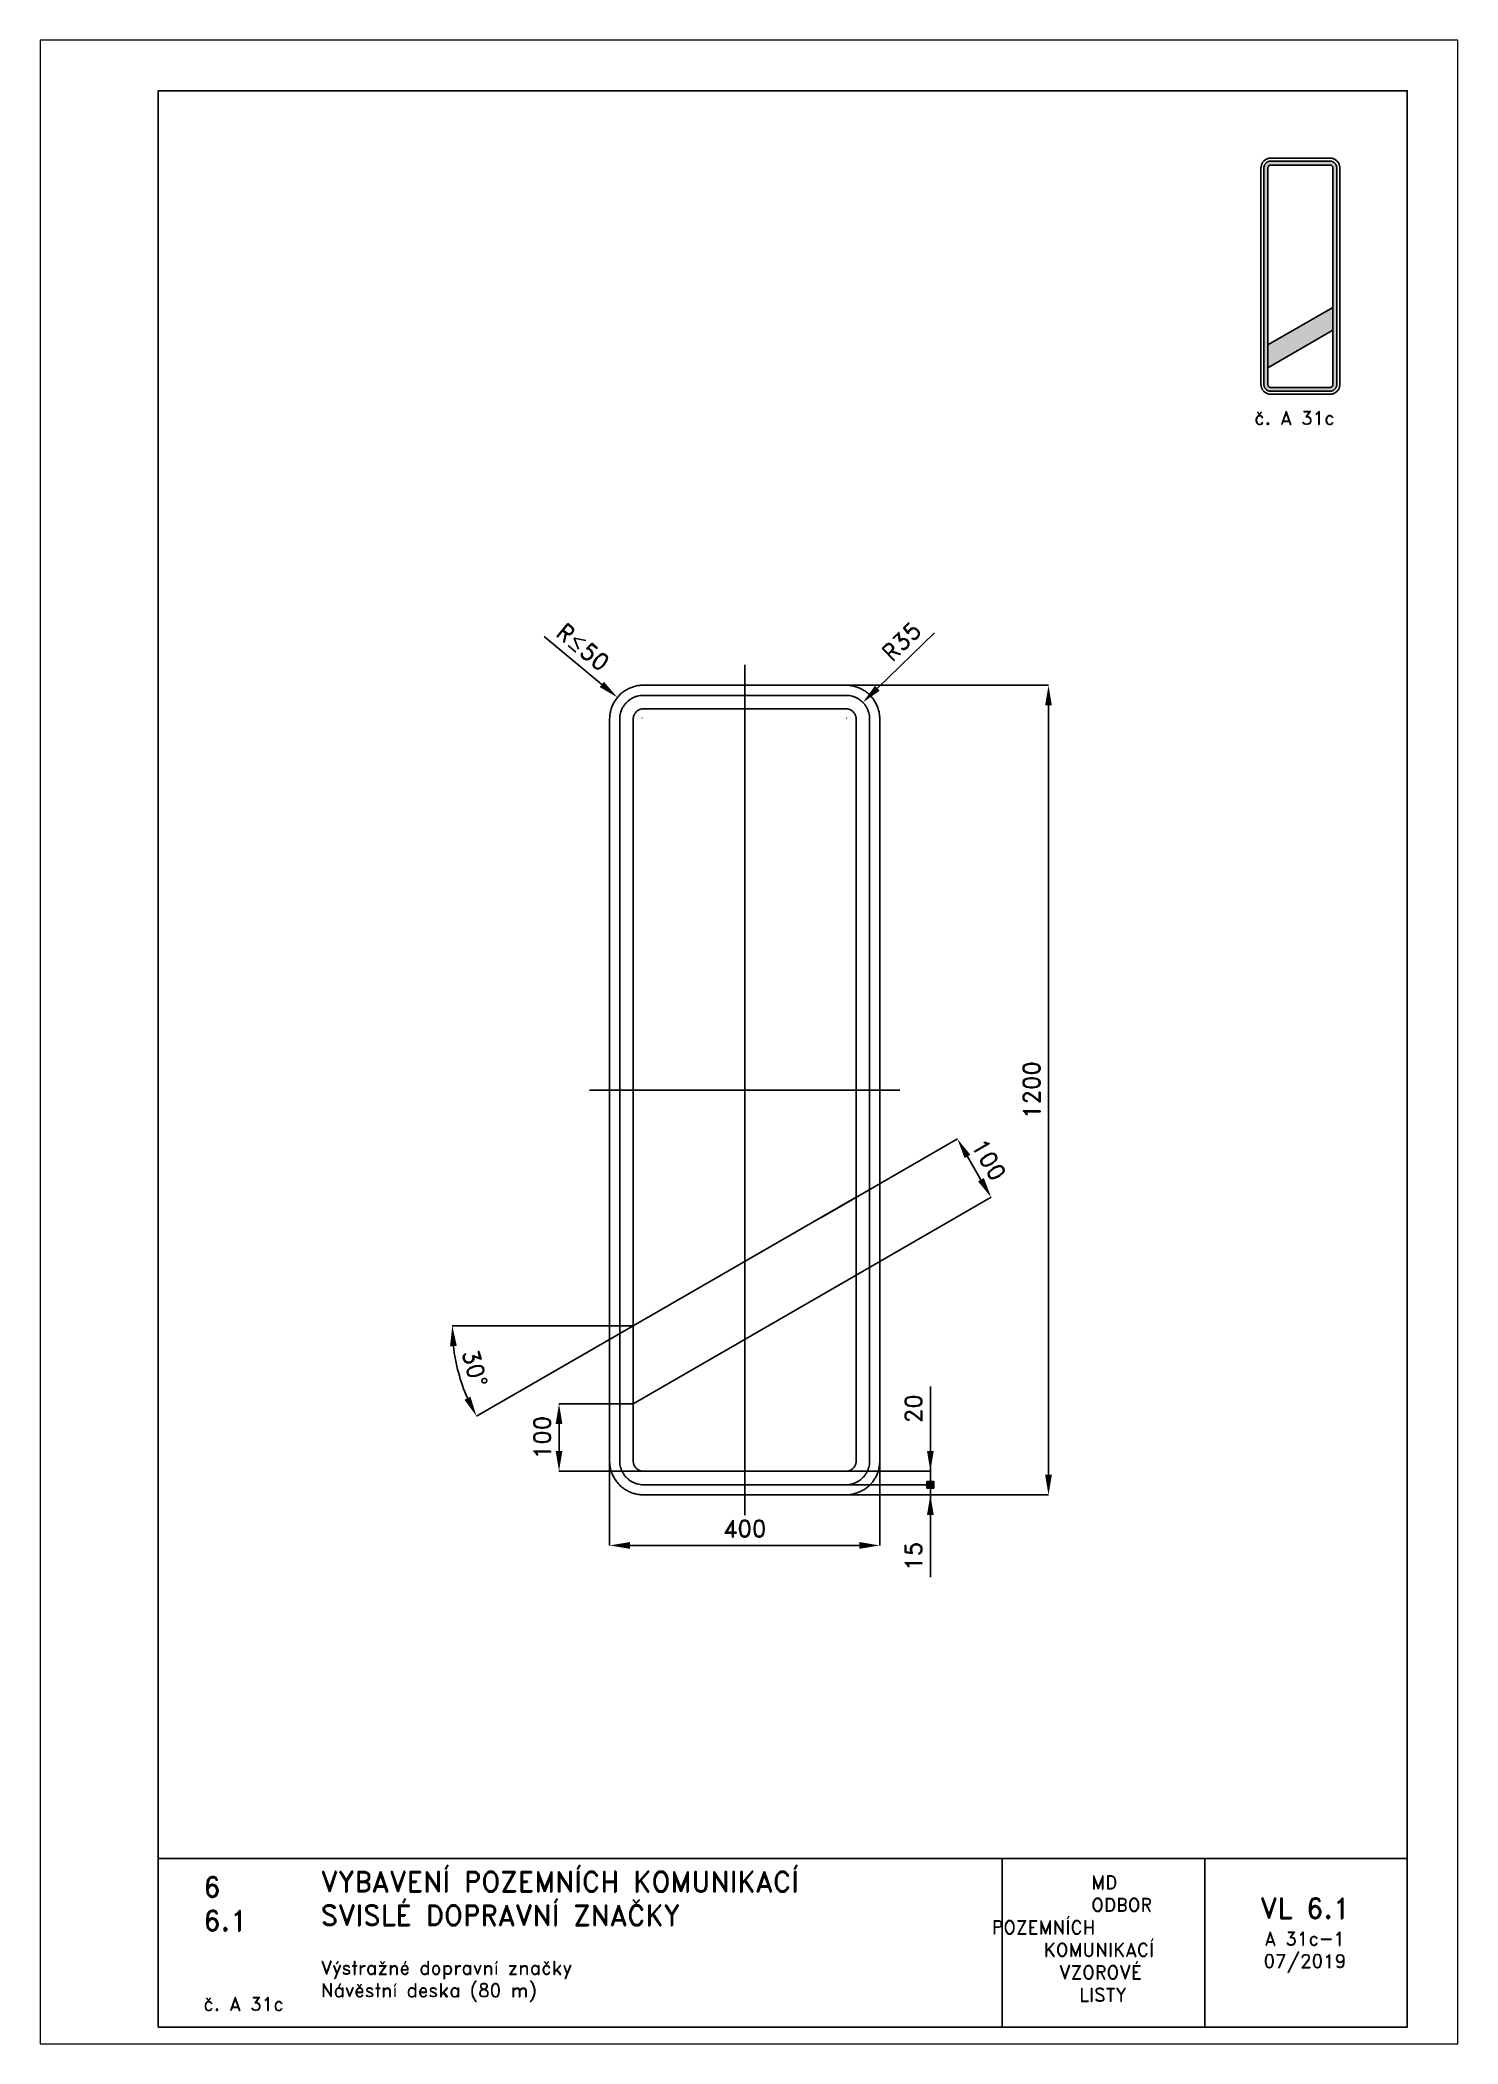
# Paper-space layout 'A 31c-1' of a CAD drawing. Header units: millimetres. Extents: x 0 to 210, y 0 to 297.
# The model-space entities are those that its viewports show. They can reach past a viewport. Long polylines and large blocks are cut down to what shows.
import ezdxf

# ---------------------------------------------------------------- set-up
doc = ezdxf.new("R2010")
doc.units = ezdxf.units.MM
doc.header["$LTSCALE"] = 5
doc.linetypes.add('ČERCHOVANÁX2', pattern=[2, 1, -0.5, 0, -0.5])
for name, color, linetype in [('Kóty', 2, 'Continuous'), ('Rozpiska', 7, 'Continuous'), ('Značka', 7, 'Continuous')]:
    doc.layers.add(name, color=color, linetype=linetype)
doc.layers.add('Rámeček', color=6, linetype='Continuous', plot=False)
doc.styles.get("Standard").update_dxf_attribs({"font": 'romand.shx', "height": 25})
doc.dimstyles.get("Standard").update_dxf_attribs({"dimtxt": 25, "dimasz": 30, "dimexe": 0.18, "dimexo": 0.0625, "dimgap": 12.5, "dimtad": 1, "dimdec": 0, "dimzin": 0, "dimdsep": 46, "dimtxsty": 'Standard', "dimcen": 0.09, "dimadec": 0, "dimazin": 0, "dimtfac": 1, "dimtdec": 0, "dimtofl": 0, "dimtmove": 0, "dimatfit": 3, "dimfxl": 1, "dimtolj": 1, "dimtzin": 0, "dimarcsym": 0})

psp = doc.layouts.new('A 31c-1')

# ---------------------------------------------------------------- texts
at = {"layer": 'Rozpiska', "color": 7, "attachment_point": 1}
for s, width, heights, insert, char_height in [('\\pi2.16072;{\\C6;č. A 31c}', 17.9405, [2.67], (177.67, 242), 2), ('6', 149.0422, [0], (24.17, 24.77), 3), ('{\\C6;VYBAVENÍ POZEMNÍCH KOMUNIKACÍ\\P}SVISLÉ DOPRAVNÍ ZNAČKY{\\H1.34524x; }', 149.0422, [0], (41.56, 25.56), 3), ('\\pi14.7414;{\\C6;MD\\P\\pi2.36044;}ODBOR POZEMNÍCH{\\H1.57143x; }\\P\\pi7.69378;KOMUNIKACÍ{\\H1.5x; }\\P\\pi9.97949;{\\C6;VZOROVÉ\\H1.47619x; \\H0.67742x;\\P\\pi12.93187;LISTY\\H1.26984x; }', 33.1018, [0], (140.95, 24.95), 2), ('\\pi1.03113;{\\H1.5x;\\C6;VL 6.1\\P\\pi1.69776;\\H0.66667x;A 31c-1\\H1.66666x; \\H0.6x;\\P\\pi1.5549;07/2019\\H1.80159x; }', 16.0623, [0], (179.66, 21.61), 2), ('6.1', 149.0422, [0], (24.17, 19.78), 3), ('{\\C6;Výstražné dopravní značky\\P}Návěstní deska (80 m){\\H2.02381x; }', 149.0422, [0], (41.56, 12.29), 2), ('{\\C6;č. A 31c}', 17.9978, [2.67], (24.17, 6.93), 2)]:
    psp.add_mtext_dynamic_manual_height_columns(s, width=width, gutter_width=100, heights=heights, dxfattribs=dict(at, insert=insert, char_height=char_height))

msp = doc.modelspace()

# ---------------------------------------------------------------- texts
at = {"layer": 'Kóty', "char_height": 25, "attachment_point": 5}
for s, insert, rotation in [('\\A1;R{\\A0;≤}50', (-39.5, 1256.6), 320.2593), ('\\A1;20', (450, 127.7), 90), ('\\A1;15', (450, -91), 90)]:
    msp.add_mtext(s, dxfattribs=dict(at, insert=insert, rotation=rotation))

# ---------------------------------------------------------------- blocks, each defined once
blk = doc.blocks.new('*D0')
at = {"layer": 'Defpoints', "color": 0, "transparency": 16777216}
for p in [(0, 50), (400, 50), (400, -75)]:
    blk.add_point(p, dxfattribs=at)
at = {"layer": 'Kóty', "color": 0, "lineweight": -2, "transparency": 16777216}
for p, q in [((0, 49.9), (0, -75.2)), ((400, 49.9), (400, -75.2)), ((30, -75), (370, -75))]:
    blk.add_line(p, q, dxfattribs=at)
at = {"layer": 'Kóty', "color": 0, "transparency": 16777216}
for points in [[(30, -70), (30, -80), (0, -75)], [(370, -70), (370, -80), (400, -75)]]:
    blk.add_solid(points, dxfattribs=at)
at = {"layer": 'Kóty', "color": 0, "transparency": 16777216, "insert": (200, -50), "char_height": 25, "attachment_point": 5}
blk.add_mtext('\\A1;400', dxfattribs=at)
blk = doc.blocks.new('*D1')
at = {"layer": 'Defpoints', "color": 0, "transparency": 16777216}
for p in [(-75, 135), (35, 135), (50, 35)]:
    blk.add_point(p, dxfattribs=at)
at = {"layer": 'Kóty', "color": 0, "lineweight": -2, "transparency": 16777216}
for p, q in [((34.9, 135), (-75.2, 135)), ((-75, 65), (-75, 105)), ((49.9, 35), (-75.2, 35))]:
    blk.add_line(p, q, dxfattribs=at)
at = {"layer": 'Kóty', "color": 0, "transparency": 16777216}
for points in [[(-80, 105), (-70, 105), (-75, 135)], [(-80, 65), (-70, 65), (-75, 35)]]:
    blk.add_solid(points, dxfattribs=at)
at = {"layer": 'Kóty', "color": 0, "transparency": 16777216, "insert": (-100, 85), "char_height": 25, "attachment_point": 5, "rotation": 90}
blk.add_mtext('\\A1;100', dxfattribs=at)
blk = doc.blocks.new('*D2')
at = {"layer": 'Defpoints', "color": 0, "transparency": 16777216}
for p in [(515, 527.6), (315, 412.1), (365, 325.5)]:
    blk.add_point(p, dxfattribs=at)
at = {"layer": 'Kóty', "color": 0, "lineweight": -2, "transparency": 16777216}
for p, q in [((315.1, 412.2), (515.2, 527.7)), ((550, 467), (530, 501.6)), ((365.1, 325.6), (565.2, 441.1))]:
    blk.add_line(p, q, dxfattribs=at)
at = {"layer": 'Kóty', "color": 0, "transparency": 16777216}
for points in [[(534.3, 504.1), (525.7, 499.1), (515, 527.6)], [(554.3, 469.5), (545.7, 464.5), (565, 441)]]:
    blk.add_solid(points, dxfattribs=at)
at = {"layer": 'Kóty', "color": 0, "transparency": 16777216, "insert": (561.7, 496.8), "char_height": 25, "attachment_point": 5, "rotation": 300}
blk.add_mtext('\\A1;100', dxfattribs=at)
blk = doc.blocks.new('*D5')
at = {"layer": 'Defpoints', "color": 0, "transparency": 16777216}
for p in [(365, 441), (15, 250.5), (35, 250.5), (35, 250.5), (-229, 203.9)]:
    blk.add_point(p, dxfattribs=at)
at = {"layer": 'Kóty', "color": 0, "lineweight": -2, "transparency": 16777216}
for p, q in [((14.9, 250.5), (-233.2, 250.5)), ((34.9, 250.4), (-197.3, 116.4))]:
    blk.add_line(p, q, dxfattribs=at)
blk.add_arc((35, 250.5), 268.1, 186.4158, 203.5841, dxfattribs=at)
at = {"layer": 'Kóty', "color": 0, "transparency": 16777216}
for points in [[(-236.4, 220.2), (-226.4, 220.8), (-233.1, 250.5)], [(-206.2, 145.5), (-215.1, 141), (-197.1, 116.4)]]:
    blk.add_solid(points, dxfattribs=at)
at = {"layer": 'Kóty', "color": 0, "transparency": 16777216, "insert": (-199.8, 187.6), "char_height": 25, "attachment_point": 5, "rotation": 285}
blk.add_mtext('\\A1;30°', dxfattribs=at)
blk = doc.blocks.new('*D3')
at = {"layer": 'Defpoints', "color": 0, "transparency": 16777216}
for p in [(375, 1174.5), (351.1, 1151.3)]:
    blk.add_point(p, dxfattribs=at)
at = {"layer": 'Kóty', "color": 0, "lineweight": -2, "transparency": 16777216}
for p, q in [((481.3, 1277.6), (396.5, 1195.4)), ((351, 1151.3), (351.2, 1151.3)), ((351.1, 1151.3), (351.1, 1151.4))]:
    blk.add_line(p, q, dxfattribs=at)
blk.add_arc((351.1, 1151.3), 33.3, 43.7996, 44.5489, dxfattribs=at)
at = {"layer": 'Kóty', "color": 0, "transparency": 16777216}
blk.add_solid([(393, 1199), (400, 1191.8), (375, 1174.5)], dxfattribs=at)
at = {"layer": 'Kóty', "color": 0, "transparency": 16777216, "insert": (432.3, 1264.9), "char_height": 25, "attachment_point": 5, "rotation": 44.1093}
blk.add_mtext('\\A1;R35', dxfattribs=at)
blk = doc.blocks.new('*D4')
at = {"layer": 'Defpoints', "color": 0, "transparency": 16777216}
for p in [(350, 1200), (350, 0), (650, 0)]:
    blk.add_point(p, dxfattribs=at)
at = {"layer": 'Kóty', "color": 0, "lineweight": -2, "transparency": 16777216}
for p, q in [((350.1, 1200), (650.2, 1200)), ((650, 1170), (650, 30)), ((350.1, 0), (650.2, 0))]:
    blk.add_line(p, q, dxfattribs=at)
at = {"layer": 'Kóty', "color": 0, "transparency": 16777216}
for points in [[(645, 1170), (655, 1170), (650, 1200)], [(645, 30), (655, 30), (650, 0)]]:
    blk.add_solid(points, dxfattribs=at)
at = {"layer": 'Kóty', "color": 0, "transparency": 16777216, "insert": (625, 600), "char_height": 25, "attachment_point": 5, "rotation": 90}
blk.add_mtext('\\A1;1200', dxfattribs=at)

# ---------------------------------------------------------------- dimensions: what is measured, and where the dimension line sits
at = {"layer": 'Kóty'}
dim = msp.add_radius_dim(center=(351.1, 1151.3), mpoint=(375, 1174.5), text='R35', dimstyle='Standard', dxfattribs=at)
dim.commit()
dim.dimension.update_dxf_attribs({"geometry": '*D3', "text_midpoint": (449.7, 1246.9)})
for base, p1, p2, picture, middle in [((650, 0), (350, 1200), (350, 0), '*D4', (625, 600)), ((-75, 135), (50, 35), (35, 135), '*D1', (-100, 85))]:
    dim = msp.add_linear_dim(base=base, p1=p1, p2=p2, angle=90, dimstyle='Standard', dxfattribs=at)
    dim.commit()
    dim.dimension.update_dxf_attribs({"geometry": picture, "text_midpoint": middle})
dim = msp.add_aligned_dim(p1=(365, 325.5), p2=(315, 412.1), distance=-230.9, dimstyle='Standard', dxfattribs=at)
dim.commit()
dim.dimension.update_dxf_attribs({"geometry": '*D2', "text_midpoint": (561.7, 496.8)})
dim = msp.add_angular_dim_2l(base=(-229, 203.9), line1=((35, 250.5), (15, 250.5)), line2=((365, 441), (35, 250.5)), dimstyle='Standard', dxfattribs=at)
dim.commit()
dim.dimension.update_dxf_attribs({"geometry": '*D5', "text_midpoint": (-199.8, 187.6)})
dim = msp.add_linear_dim(base=(400, -75), p1=(0, 50), p2=(400, 50), dimstyle='Standard', dxfattribs=at)
dim.commit()
dim.dimension.update_dxf_attribs({"geometry": '*D0', "text_midpoint": (200, -50)})

# ---------------------------------------------------------------- hatches: boundary and pattern name
at = {"layer": 'Kóty'}
h = msp.add_hatch(color=256, dxfattribs=at)
h.dxf.hatch_style = 1
h.paths.add_polyline_path([(470, 20), (480, 20), (480, 10), (470, 10)])

# ---------------------------------------------------------------- linework, layer by layer
for p, q in [((-97.2, 1272.3), (-11.6, 1201.1)), ((48, 1151.5), (48.2, 1151.5)), ((48.1, 1151.4), (48.1, 1151.6)), ((35, 250.5), (15, 250.5)), ((475, 160.5), (475, -121.9)), ((475, 65), (475, 160.5)), ((350.1, 35), (475.2, 35)), ((350.1, 15), (480.5, 15)), ((350.1, 15), (475.2, 15)), ((350.1, 0), (475.2, 0))]:
    msp.add_line(p, q, dxfattribs=at)
msp.add_lwpolyline([(470, 20), (480, 20), (480, 10), (470, 10)], close=True, dxfattribs=at)
for points in [[(-14.8, 1197.3), (-8.4, 1205), (11.5, 1181.9)], [(470, 65), (480, 65), (475, 35)], [(470, -30), (480, -30), (475, 0)]]:
    msp.add_solid(points, dxfattribs=at)
at = {"layer": 'Značka', "color": 6, "linetype": 'ČERCHOVANÁX2', "lineweight": 25, "ltscale": 5}
for p, q in [((200, 1230), (200, -30)), ((430, 600), (-30, 600))]:
    msp.add_line(p, q, dxfattribs=at)
at = {"layer": 'Značka', "color": 5}
for points in [[(50, 0), (49.8, 0), (49.6, 0, -0.03218), (43.2, 0.5, -0.035443), (36.8, 1.8, -0.036267), (30.7, 3.8, -0.03442), (24.9, 6.8, -0.033722), (19.5, 10.4, -0.034085), (14.6, 14.6, -0.034209), (10.4, 19.5, -0.034229), (6.8, 24.9, -0.034044), (3.9, 30.7, -0.033412), (1.8, 36.8, -0.034127), (0.4, 43.2, -0.036745), (0, 49.6), (0, 49.8), (0, 50), (0, 1150), (0, 1150.2), (0, 1150.4, -0.03218), (0.5, 1156.8, -0.035447), (1.8, 1163.2, -0.036269), (3.8, 1169.3, -0.034413), (6.8, 1175.1, -0.033724), (10.4, 1180.5, -0.034096), (14.6, 1185.4, -0.034186), (19.5, 1189.6, -0.034227), (24.9, 1193.2, -0.034026), (30.7, 1196.1, -0.033407), (36.8, 1198.2, -0.034138), (43.2, 1199.6, -0.036736), (49.6, 1200), (49.8, 1200), (50, 1200), (350, 1200), (350.2, 1200), (350.4, 1200, -0.032198), (356.8, 1199.5, -0.035432), (363.2, 1198.2, -0.036246), (369.3, 1196.1, -0.034408), (375.1, 1193.2, -0.033723), (380.5, 1189.6, -0.034081), (385.4, 1185.4, -0.034214), (389.6, 1180.5, -0.034229), (393.2, 1175.1, -0.034047), (396.1, 1169.3, -0.033418), (398.2, 1163.2, -0.034127), (399.6, 1156.8, -0.036739), (400, 1150.4), (400, 1150.2), (400, 1150), (400, 50), (400, 49.8), (400, 49.6, -0.032179), (399.5, 43.2, -0.035442), (398.2, 36.8, -0.036264), (396.2, 30.7, -0.034415), (393.2, 24.9, -0.033719), (389.6, 19.5, -0.034086), (385.4, 14.6, -0.034205), (380.5, 10.4, -0.03423), (375.1, 6.8, -0.034046), (369.3, 3.9, -0.033413), (363.2, 1.8, -0.034127), (356.8, 0.4, -0.036745), (350.4, 0), (350.2, 0), (350, 0), (50, 0)], [(50, 15), (49.9, 15), (49.7, 15, -0.03218), (45.2, 15.3, -0.035443), (40.8, 16.2, -0.036267), (36.5, 17.7, -0.034421), (32.4, 19.7, -0.033721), (28.6, 22.3, -0.034085), (25.3, 25.3, -0.034209), (22.2, 28.6, -0.034229), (19.7, 32.4, -0.034044), (17.7, 36.5, -0.033412), (16.2, 40.8, -0.034127), (15.3, 45.2, -0.036745), (15, 49.7), (15, 49.9), (15, 50), (15, 1150), (15, 1150.1), (15, 1150.3, -0.032179), (15.3, 1154.8, -0.035439), (16.2, 1159.2, -0.036265), (17.7, 1163.5, -0.034427), (19.7, 1167.6, -0.033708), (22.3, 1171.3, -0.034071), (25.3, 1174.7, -0.034207), (28.6, 1177.7, -0.034231), (32.4, 1180.3, -0.034014), (36.5, 1182.3, -0.03341), (40.8, 1183.8, -0.034149), (45.2, 1184.7, -0.036731), (49.7, 1185), (49.9, 1185), (50, 1185), (350, 1185), (350.1, 1185), (350.3, 1185, -0.032166), (354.8, 1184.7, -0.035447), (359.2, 1183.8, -0.036284), (363.5, 1182.3, -0.03444), (367.6, 1180.3, -0.033719), (371.4, 1177.7, -0.034074), (374.7, 1174.7, -0.034201), (377.8, 1171.3, -0.034197), (380.3, 1167.6, -0.034046), (382.3, 1163.5, -0.033399), (383.8, 1159.2, -0.034128), (384.7, 1154.8, -0.036744), (385, 1150.3), (385, 1150.1), (385, 1150), (385, 50), (385, 49.9), (385, 49.7, -0.032179), (384.7, 45.2, -0.035442), (383.8, 40.8, -0.036269), (382.3, 36.5, -0.034418), (380.3, 32.4, -0.033714), (377.8, 28.6, -0.034079), (374.7, 25.3, -0.034207), (371.4, 22.2, -0.034228), (367.6, 19.7, -0.034043), (363.5, 17.7, -0.03341), (359.2, 16.2, -0.034128), (354.8, 15.3, -0.036745), (350.3, 15), (350.1, 15), (350, 15), (50, 15)], [(50, 35), (350, 35), (350.1, 35), (350.1, 35, 0.032178), (352.1, 35.1, 0.035444), (354, 35.5, 0.036274), (355.8, 36.2, 0.034412), (357.5, 37, 0.03371), (359.2, 38.1, 0.034083), (360.6, 39.4, 0.034209), (361.9, 40.8, 0.034229), (363, 42.5, 0.034026), (363.8, 44.2, 0.033416), (364.5, 46, 0.034113), (364.9, 47.9, 0.036749), (365, 49.9), (365, 49.9), (365, 50), (365, 1150), (365, 1150.1), (365, 1150.1, 0.03218), (364.9, 1152, 0.03544), (364.5, 1154, 0.036283), (363.8, 1155.8, 0.034467), (363, 1157.5, 0.033771), (361.9, 1159.1, 0.034066), (360.6, 1160.6, 0.034275), (359.2, 1161.9), (357.5, 1163), (355.8, 1163.8), (354, 1164.5), (352.1, 1164.9), (350.1, 1165), (350.1, 1165), (350, 1165), (50, 1165), (49.9, 1165), (49.9, 1165), (47.9, 1164.9), (46, 1164.5), (44.2, 1163.8), (42.5, 1163), (40.8, 1161.9), (39.4, 1160.6), (38.1, 1159.1, 0.034238), (37, 1157.5, 0.034038), (36.2, 1155.8, 0.033414), (35.5, 1154, 0.034133), (35.1, 1152, 0.036745), (35, 1150.1), (35, 1150.1), (35, 1150), (35, 50), (35, 49.9), (35, 49.9, 0.032177), (35.1, 47.9, 0.035442), (35.5, 46, 0.036268), (36.2, 44.2, 0.034419), (37, 42.5, 0.033722), (38.1, 40.8, 0.034086), (39.4, 39.4, 0.034209), (40.8, 38.1, 0.034227), (42.5, 37, 0.034042), (44.2, 36.2, 0.033411), (46, 35.5, 0.034127), (47.9, 35.1, 0.036745), (49.9, 35), (49.9, 35), (50, 35)]]:
    msp.add_lwpolyline(points, format="xyb", dxfattribs=at)
at = {"layer": 'Značka', "color": 1}
msp.add_lwpolyline([(35, 250.5), (365, 441), (365.1, 325.6), (35, 135), (35, 250.5)], dxfattribs=at)

msp.set_redraw_order([(e.dxf.handle, doc.entitydb.next_handle()) for e in msp.query("TEXT MTEXT ATTDEF DIMENSION ARC_DIMENSION")])  # texts and dimensions are drawn at this point

# ---------------------------------------------------------------- hatches: boundary and pattern name
at = {"layer": 'Značka'}
h = psp.add_hatch(color=249, dxfattribs=at)
h.dxf.hatch_style = 1
edge = h.paths.add_edge_path()
edge.add_line((182.29, 244.94), (182.29, 244.94))
edge.add_line((182.29, 244.94), (182.28, 244.94))
edge.add_arc((182.29, 245.97), 1.03, 262.3076, 269.6803, ccw=False)
edge.add_arc((182.28, 245.87), 0.934, 254.2015, 262.3211, ccw=False)
edge.add_arc((182.25, 245.86), 0.913, 247.1664, 255.4746, ccw=False)
edge.add_arc((182.27, 245.9), 0.962, 239.2876, 247.1731, ccw=False)
edge.add_arc((182.27, 245.93), 0.982, 232.442, 240.1674, ccw=False)
edge.add_arc((182.26, 245.92), 0.971, 224.6391, 232.4478, ccw=False)
edge.add_arc((182.25, 245.93), 0.968, 217.5713, 225.4084, ccw=False)
edge.add_arc((182.25, 245.93), 0.967, 209.7392, 217.5807, ccw=False)
edge.add_arc((182.25, 245.94), 0.971, 202.6891, 210.4885, ccw=False)
edge.add_arc((182.26, 245.95), 0.991, 195.0383, 202.6928, ccw=False)
edge.add_arc((182.24, 245.95), 0.971, 188.0095, 195.8278, ccw=False)
edge.add_arc((182.17, 245.94), 0.9, 179.6098, 188.0273, ccw=False)
edge.add_line((181.27, 245.95), (181.27, 245.95))
edge.add_line((181.27, 245.95), (181.27, 245.96))
edge.add_line((181.27, 245.96), (181.27, 278.04))
edge.add_line((181.27, 278.04), (181.27, 278.05))
edge.add_line((181.27, 278.05), (181.27, 278.05))
edge.add_arc((182.3, 278.04), 1.03, 172.3084, 179.6808, ccw=False)
edge.add_arc((182.21, 278.06), 0.936, 164.2241, 172.3426, ccw=False)
edge.add_arc((182.19, 278.08), 0.912, 157.146, 165.4537, ccw=False)
edge.add_arc((182.24, 278.06), 0.962, 149.2949, 157.1819, ccw=False)
edge.add_arc((182.26, 278.07), 0.981, 142.428, 150.1504, ccw=False)
edge.add_arc((182.25, 278.07), 0.972, 134.6641, 142.4696, ccw=False)
edge.add_arc((182.26, 278.08), 0.967, 127.5346, 135.3713, ccw=False)
edge.add_arc((182.26, 278.09), 0.968, 119.8188, 127.6608, ccw=False)
edge.add_arc((182.27, 278.09), 0.972, 112.6043, 120.3968, ccw=False)
edge.add_arc((182.28, 278.07), 0.991, 105.0779, 112.732, ccw=False)
edge.add_arc((182.29, 278.09), 0.971, 98.0329, 105.8562, ccw=False)
edge.add_arc((182.28, 278.16), 0.9, 89.5924, 98.0068, ccw=False)
edge.add_line((182.28, 279.06), (182.29, 279.06))
edge.add_line((182.29, 279.06), (182.29, 279.06))
edge.add_line((182.29, 279.06), (191.04, 279.06))
edge.add_line((191.04, 279.06), (191.05, 279.06))
edge.add_line((191.05, 279.06), (191.05, 279.06))
edge.add_arc((191.04, 278.03), 1.03, 82.2648, 89.6342, ccw=False)
edge.add_arc((191.06, 278.13), 0.934, 74.2384, 82.3589, ccw=False)
edge.add_arc((191.08, 278.14), 0.912, 67.1892, 75.5012, ccw=False)
edge.add_arc((191.06, 278.1), 0.961, 59.3091, 67.199, ccw=False)
edge.add_arc((191.07, 278.07), 0.982, 52.3914, 60.1163, ccw=False)
edge.add_arc((191.07, 278.08), 0.971, 44.6565, 52.4627, ccw=False)
edge.add_arc((191.08, 278.07), 0.968, 37.544, 45.3791, ccw=False)
edge.add_arc((191.08, 278.07), 0.967, 29.7589, 37.5932, ccw=False)
edge.add_arc((191.09, 278.06), 0.971, 22.6991, 30.4989, ccw=False)
edge.add_arc((191.07, 278.05), 0.991, 15.0527, 22.7044, ccw=False)
edge.add_arc((191.09, 278.05), 0.973, 7.9813, 15.7999, ccw=False)
edge.add_arc((191.16, 278.06), 0.9, -0.3862, 8.0312, ccw=False)
edge.add_line((192.06, 278.05), (192.06, 278.05))
edge.add_line((192.06, 278.05), (192.06, 278.04))
edge.add_line((192.06, 278.04), (192.06, 245.96))
edge.add_line((192.06, 245.96), (192.06, 245.95))
edge.add_line((192.06, 245.95), (192.06, 245.95))
edge.add_arc((191.03, 245.96), 1.03, 352.3014, 359.6738, ccw=False)
edge.add_arc((191.13, 245.94), 0.934, 344.2128, 352.3321, ccw=False)
edge.add_arc((191.14, 245.92), 0.913, 337.1554, 345.464, ccw=False)
edge.add_arc((191.1, 245.94), 0.962, 329.2925, 337.1773, ccw=False)
edge.add_arc((191.07, 245.93), 0.982, 322.446, 330.1697, ccw=False)
edge.add_arc((191.08, 245.93), 0.971, 314.6397, 322.4471, ccw=False)
edge.add_arc((191.07, 245.92), 0.968, 307.5674, 315.404, ccw=False)
edge.add_arc((191.07, 245.92), 0.967, 299.7385, 307.5799, ccw=False)
edge.add_arc((191.06, 245.91), 0.971, 292.6915, 300.4906, ccw=False)
edge.add_arc((191.05, 245.93), 0.991, 285.0397, 292.6938, ccw=False)
edge.add_arc((191.05, 245.91), 0.972, 278.0081, 285.8266, ccw=False)
edge.add_arc((191.06, 245.84), 0.9, 269.61, 278.0274, ccw=False)
edge.add_line((191.05, 244.94), (191.05, 244.94))
edge.add_line((191.05, 244.94), (191.04, 244.94))
edge.add_line((191.04, 244.94), (182.29, 244.94))
edge = h.paths.add_edge_path(flags=16)
edge.add_line((182.29, 245.52), (191.04, 245.52))
edge.add_line((191.04, 245.52), (191.04, 245.52))
edge.add_line((191.04, 245.52), (191.05, 245.52))
edge.add_arc((191.04, 245.96), 0.44, 270.3184, 277.6905)
edge.add_arc((191.05, 245.92), 0.4, 277.6807, 285.8005)
edge.add_arc((191.06, 245.92), 0.391, 284.5244, 292.834)
edge.add_arc((191.05, 245.93), 0.412, 292.829, 300.7125)
edge.add_arc((191.05, 245.95), 0.421, 299.8286, 307.5515)
edge.add_arc((191.05, 245.94), 0.416, 307.5503, 315.3586)
edge.add_arc((191.06, 245.94), 0.415, 314.5993, 322.4363)
edge.add_arc((191.06, 245.94), 0.414, 322.4137, 330.2553)
edge.add_arc((191.06, 245.95), 0.417, 329.5149, 337.3101)
edge.add_arc((191.05, 245.95), 0.425, 337.3234, 344.979)
edge.add_arc((191.06, 245.96), 0.416, 344.1722, 351.9874)
edge.add_arc((191.09, 245.95), 0.386, 351.9492, 360.3676)
edge.add_line((191.48, 245.95), (191.48, 245.96))
edge.add_line((191.48, 245.96), (191.48, 245.96))
edge.add_line((191.48, 245.96), (191.48, 278.04))
edge.add_line((191.48, 278.04), (191.48, 278.04))
edge.add_line((191.48, 278.04), (191.48, 278.05))
edge.add_arc((191.04, 278.04), 0.439, 0.3444, 7.7171)
edge.add_arc((191.08, 278.05), 0.402, 7.6537, 15.7726)
edge.add_arc((191.09, 278.06), 0.391, 14.5216, 22.8334)
edge.add_arc((191.07, 278.05), 0.411, 22.8813, 30.7775)
edge.add_arc((191.05, 278.05), 0.421, 29.7726, 37.5095)
edge.add_arc((191.06, 278.05), 0.417, 37.4721, 45.2765)
edge.add_arc((191.06, 278.06), 0.413, 44.7546, 52.6067)
edge.add_line((191.31, 278.39), (191.26, 278.42))
edge.add_line((191.26, 278.42), (191.21, 278.45))
edge.add_line((191.21, 278.45), (191.16, 278.46))
edge.add_line((191.16, 278.46), (191.1, 278.48))
edge.add_line((191.1, 278.48), (191.05, 278.48))
edge.add_line((191.05, 278.48), (191.04, 278.48))
edge.add_line((191.04, 278.48), (191.04, 278.48))
edge.add_line((191.04, 278.48), (182.29, 278.48))
edge.add_line((182.29, 278.48), (182.29, 278.48))
edge.add_line((182.29, 278.48), (182.29, 278.48))
edge.add_line((182.29, 278.48), (182.23, 278.48))
edge.add_line((182.23, 278.48), (182.18, 278.46))
edge.add_line((182.18, 278.46), (182.12, 278.45))
edge.add_line((182.12, 278.45), (182.07, 278.42))
edge.add_line((182.07, 278.42), (182.02, 278.39))
edge.add_line((182.02, 278.39), (181.98, 278.35))
edge.add_line((181.98, 278.35), (181.94, 278.31))
edge.add_arc((182.27, 278.06), 0.415, 142.4689, 150.3127)
edge.add_arc((182.27, 278.05), 0.415, 149.4275, 157.2253)
edge.add_arc((182.28, 278.05), 0.425, 157.3107, 164.9658)
edge.add_arc((182.27, 278.04), 0.417, 164.2074, 172.027)
edge.add_arc((182.24, 278.05), 0.384, 171.9614, 180.379)
edge.add_line((181.85, 278.05), (181.85, 278.04))
edge.add_line((181.85, 278.04), (181.85, 278.04))
edge.add_line((181.85, 278.04), (181.85, 245.96))
edge.add_line((181.85, 245.96), (181.85, 245.96))
edge.add_line((181.85, 245.96), (181.85, 245.95))
edge.add_arc((182.29, 245.96), 0.44, 180.3187, 187.6906)
edge.add_arc((182.26, 245.95), 0.4, 187.6786, 195.7978)
edge.add_arc((182.25, 245.94), 0.391, 194.5269, 202.8353)
edge.add_arc((182.27, 245.95), 0.412, 202.8269, 210.7119)
edge.add_arc((182.28, 245.95), 0.421, 209.8338, 217.5594)
edge.add_arc((182.27, 245.95), 0.416, 217.5501, 225.3589)
edge.add_arc((182.28, 245.94), 0.415, 224.5904, 232.4275)
edge.add_arc((182.28, 245.94), 0.414, 232.4212, 240.2625)
edge.add_arc((182.28, 245.94), 0.416, 239.5104, 247.3093)
edge.add_arc((182.29, 245.95), 0.425, 247.3073, 254.9616)
edge.add_arc((182.29, 245.94), 0.416, 254.1735, 261.9918)
edge.add_arc((182.29, 245.91), 0.386, 261.9733, 270.3907)
edge.add_line((182.29, 245.52), (182.29, 245.52))
edge.add_line((182.29, 245.52), (182.29, 245.52))
h = psp.add_hatch(color=10, dxfattribs=at)
h.dxf.hatch_style = 1
h.paths.add_polyline_path([(181.85, 251.81), (191.48, 257.36), (191.48, 253.99), (181.85, 248.44)])

# ---------------------------------------------------------------- linework, layer by layer
at = {"layer": 'Rozpiska', "color": 7}
for p, q in [((17.5, 27.5), (202.5, 27.5)), ((142.5, 27.5), (142.5, 2.5)), ((172.5, 27.5), (172.5, 2.5))]:
    psp.add_line(p, q, dxfattribs=at)
psp.add_lwpolyline([(17.5, 2.5), (202.5, 2.5), (202.5, 289.5), (17.5, 289.5)], close=True, dxfattribs=at)
at = {"layer": 'Značka', "color": 7}
psp.add_lwpolyline([(182.29, 244.5), (182.29, 244.5), (182.28, 244.5, -0.03218), (182.09, 244.51, -0.035443), (181.91, 244.55, -0.036267), (181.73, 244.61, -0.03442), (181.56, 244.7, -0.033722), (181.4, 244.8, -0.034085), (181.26, 244.93, -0.034209), (181.14, 245.07, -0.034229), (181.03, 245.23, -0.034044), (180.95, 245.39, -0.033412), (180.89, 245.57, -0.034127), (180.85, 245.76, -0.036745), (180.83, 245.95), (180.83, 245.95), (180.83, 245.96), (180.83, 278.04), (180.83, 278.05), (180.83, 278.05, -0.03218), (180.85, 278.24, -0.035447), (180.89, 278.43, -0.036269), (180.95, 278.61, -0.034413), (181.03, 278.77, -0.033724), (181.14, 278.93, -0.034096), (181.26, 279.07, -0.034186), (181.4, 279.2, -0.034227), (181.56, 279.3, -0.034026), (181.73, 279.39, -0.033407), (181.91, 279.45, -0.034138), (182.09, 279.49, -0.036736), (182.28, 279.5), (182.29, 279.5), (182.29, 279.5), (191.04, 279.5), (191.05, 279.5), (191.05, 279.5, -0.032198), (191.24, 279.49, -0.035432), (191.43, 279.45, -0.036246), (191.61, 279.39, -0.034408), (191.77, 279.3, -0.033723), (191.93, 279.2, -0.034081), (192.07, 279.07, -0.034214), (192.2, 278.93, -0.034229), (192.3, 278.77, -0.034047), (192.39, 278.61, -0.033418), (192.45, 278.43, -0.034127), (192.49, 278.24, -0.036739), (192.5, 278.05), (192.5, 278.05), (192.5, 278.04), (192.5, 245.96), (192.5, 245.95), (192.5, 245.95, -0.032179), (192.49, 245.76, -0.035442), (192.45, 245.57, -0.036264), (192.39, 245.39, -0.034415), (192.3, 245.23, -0.033719), (192.2, 245.07, -0.034086), (192.07, 244.93, -0.034205), (191.93, 244.8, -0.03423), (191.77, 244.7, -0.034046), (191.61, 244.61, -0.033413), (191.43, 244.55, -0.034127), (191.24, 244.51, -0.036745), (191.05, 244.5), (191.05, 244.5), (191.04, 244.5), (182.29, 244.5)], format="xyb", dxfattribs=at)
at = {"layer": 'Značka', "color": 249}
for points in [[(182.29, 244.94), (182.29, 244.94), (182.28, 244.94, -0.03218), (182.15, 244.95, -0.035443), (182.02, 244.97, -0.036267), (181.9, 245.02, -0.034421), (181.78, 245.08, -0.033721), (181.67, 245.15, -0.034085), (181.57, 245.24, -0.034209), (181.48, 245.34, -0.034229), (181.41, 245.45, -0.034044), (181.35, 245.56, -0.033412), (181.31, 245.69, -0.034127), (181.28, 245.82, -0.036745), (181.27, 245.95), (181.27, 245.95), (181.27, 245.96), (181.27, 278.04), (181.27, 278.05), (181.27, 278.05, -0.032179), (181.28, 278.18, -0.035439), (181.31, 278.31, -0.036265), (181.35, 278.44, -0.034427), (181.41, 278.55, -0.033708), (181.48, 278.66, -0.034071), (181.57, 278.76, -0.034207), (181.67, 278.85, -0.034231), (181.78, 278.92, -0.034014), (181.9, 278.98, -0.03341), (182.02, 279.03, -0.034149), (182.15, 279.05, -0.036731), (182.28, 279.06), (182.29, 279.06), (182.29, 279.06), (191.04, 279.06), (191.05, 279.06), (191.05, 279.06, -0.032166), (191.18, 279.05, -0.035447), (191.31, 279.03, -0.036284), (191.44, 278.98, -0.03444), (191.55, 278.92, -0.033719), (191.66, 278.85, -0.034074), (191.76, 278.76, -0.034201), (191.85, 278.66, -0.034197), (191.92, 278.55, -0.034046), (191.98, 278.44, -0.033399), (192.03, 278.31, -0.034128), (192.05, 278.18, -0.036744), (192.06, 278.05), (192.06, 278.05), (192.06, 278.04), (192.06, 245.96), (192.06, 245.95), (192.06, 245.95, -0.032179), (192.05, 245.82, -0.035442), (192.03, 245.69, -0.036269), (191.98, 245.56, -0.034418), (191.92, 245.45, -0.033714), (191.85, 245.34, -0.034079), (191.76, 245.24, -0.034207), (191.66, 245.15, -0.034228), (191.55, 245.08, -0.034043), (191.44, 245.02, -0.03341), (191.31, 244.97, -0.034128), (191.18, 244.95, -0.036745), (191.05, 244.94), (191.05, 244.94), (191.04, 244.94), (182.29, 244.94)], [(182.29, 245.52), (191.04, 245.52), (191.04, 245.52), (191.05, 245.52, 0.032178), (191.1, 245.52, 0.035444), (191.16, 245.54, 0.036274), (191.21, 245.55, 0.034412), (191.26, 245.58, 0.03371), (191.31, 245.61, 0.034083), (191.35, 245.65, 0.034209), (191.39, 245.69, 0.034229), (191.42, 245.74, 0.034026), (191.45, 245.79, 0.033416), (191.46, 245.84, 0.034113), (191.48, 245.9, 0.036749), (191.48, 245.95), (191.48, 245.96), (191.48, 245.96), (191.48, 278.04), (191.48, 278.04), (191.48, 278.05, 0.03218), (191.48, 278.1, 0.03544), (191.46, 278.16, 0.036283), (191.45, 278.21, 0.034467), (191.42, 278.26, 0.033771), (191.39, 278.31, 0.034066), (191.35, 278.35, 0.034275), (191.31, 278.39), (191.26, 278.42), (191.21, 278.45), (191.16, 278.46), (191.1, 278.48), (191.05, 278.48), (191.04, 278.48), (191.04, 278.48), (182.29, 278.48), (182.29, 278.48), (182.29, 278.48), (182.23, 278.48), (182.18, 278.46), (182.12, 278.45), (182.07, 278.42), (182.02, 278.39), (181.98, 278.35), (181.94, 278.31, 0.034238), (181.91, 278.26, 0.034038), (181.89, 278.21, 0.033414), (181.87, 278.16, 0.034133), (181.86, 278.1, 0.036745), (181.85, 278.05), (181.85, 278.04), (181.85, 278.04), (181.85, 245.96), (181.85, 245.96), (181.85, 245.95, 0.032177), (181.86, 245.9, 0.035442), (181.87, 245.84, 0.036268), (181.89, 245.79, 0.034419), (181.91, 245.74, 0.033722), (181.94, 245.69, 0.034086), (181.98, 245.65, 0.034209), (182.02, 245.61, 0.034227), (182.07, 245.58, 0.034042), (182.12, 245.55, 0.033411), (182.18, 245.54, 0.034127), (182.23, 245.52, 0.036745), (182.29, 245.52), (182.29, 245.52), (182.29, 245.52)]]:
    psp.add_lwpolyline(points, format="xyb", dxfattribs=at)
at = {"layer": 'Značka', "color": 10}
psp.add_lwpolyline([(181.85, 251.81), (191.48, 257.36), (191.48, 253.99), (181.85, 248.44), (181.85, 251.81)], dxfattribs=at)

psp.set_redraw_order([(e.dxf.handle, doc.entitydb.next_handle()) for e in psp.query("TEXT MTEXT ATTDEF DIMENSION ARC_DIMENSION")])  # texts and dimensions are drawn at this point

# ---------------------------------------------------------------- viewports
at = {"layer": 'Rámeček'}
psp.add_viewport(center=(105, 148.5), size=(210, 297), view_center_point=(206.39, 671.19), view_height=2970, dxfattribs=at)

doc.saveas('drawing.dxf')
